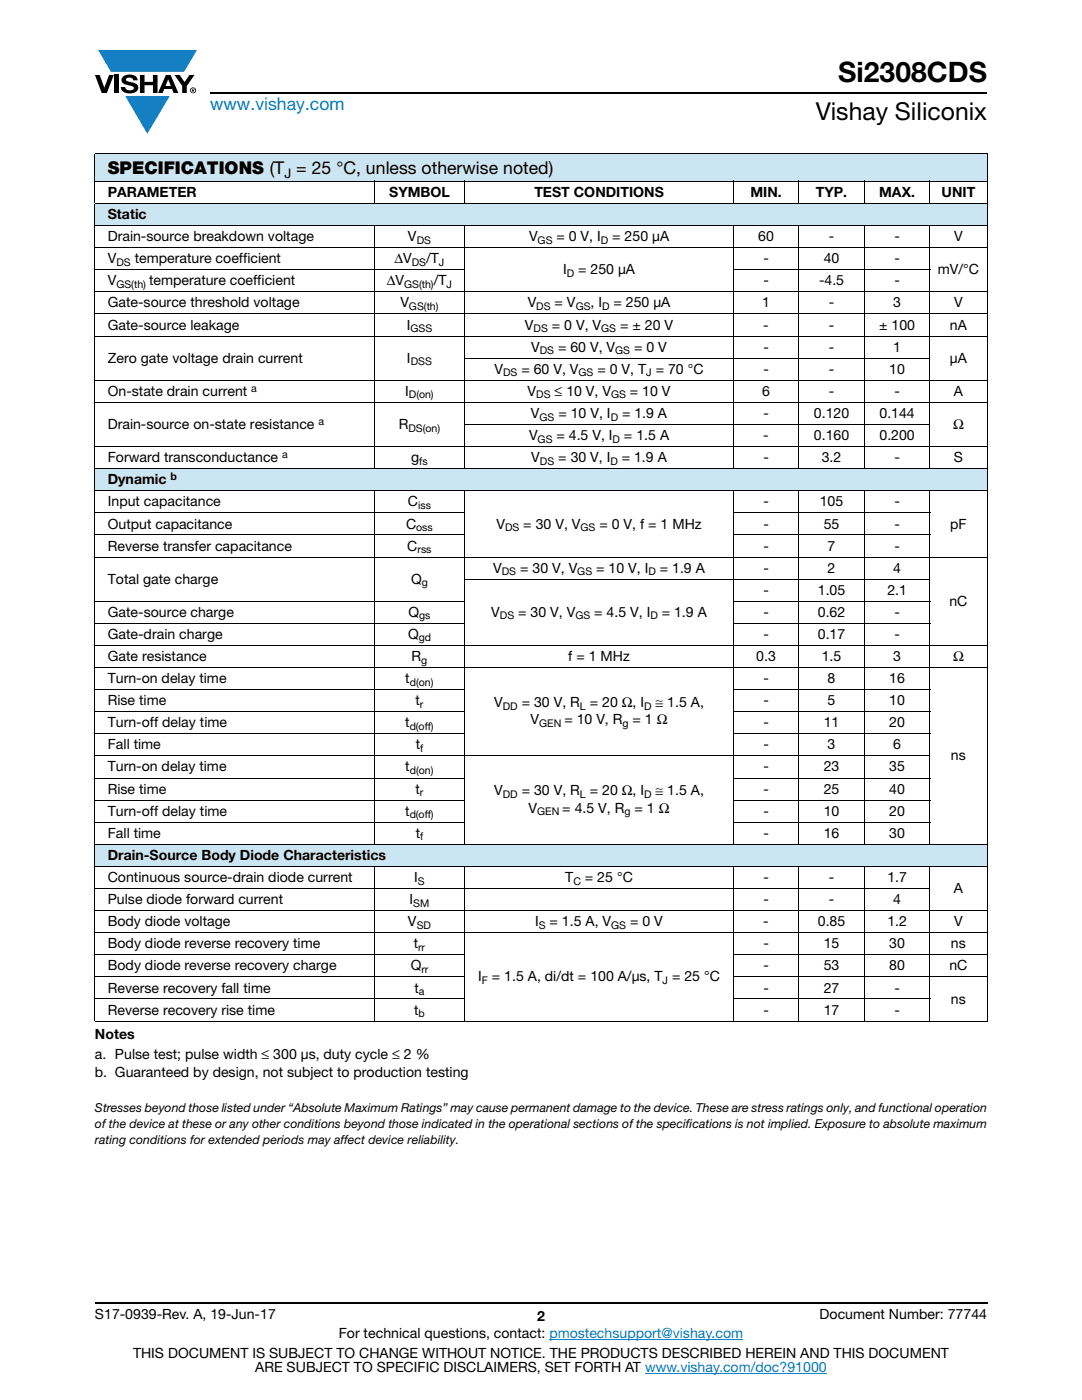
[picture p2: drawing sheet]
<svg xmlns="http://www.w3.org/2000/svg" width="216mm" height="279mm" viewBox="0 0 216 279" stroke-linecap="round" stroke-linejoin="round" font-family="sans-serif">
<defs><g id="words">
<text font-size="5.6" x="167.3" y="16.4">Si2308CDS</text>
<text font-size="4.9" x="162.8" y="24">Vishay Siliconix</text>
<text font-size="3.5" fill="#007ec4" x="42" y="21.9">www.vishay.com</text>
<text font-size="3.5" x="21.5" y="34.8">SPECIFICATIONS (T = 25 °C, unless otherwise noted)</text>
<g font-size="2.8">
<text x="21.5" y="39.3">PARAMETER</text>
<text x="77.6" y="39.3">SYMBOL</text>
<text x="106.6" y="39.3">TEST CONDITIONS</text>
<text x="149.7" y="39.3">MIN.</text>
<text x="162.8" y="39.3">TYP.</text>
<text x="175.4" y="39.3">MAX.</text>
<text x="187.9" y="39.3">UNIT</text>
<text x="21.5" y="43.7">Static</text>
<text x="21.5" y="52.6">V</text>
<text x="21.5" y="48.1">Drain-source breakdown voltage</text>
<text x="26.9" y="52.6">temperature coefficient</text>
<text x="78.7" y="52.6">ΔV</text>
<text x="81.4" y="48.1">V</text>
<text x="85" y="52.6">/T</text>
<text x="105.6" y="48.1">V</text>
<text x="111" y="48.1">= 0 V, I</text>
<text x="122.2" y="48.1">= 250 μA</text>
<text x="151.3" y="48.1">60</text>
<text x="152.3" y="52.6">-</text>
<text x="164.4" y="52.6">40</text>
<text x="165.4" y="48.1">-</text>
<text x="178.5" y="48.1">-</text>
<text x="178.5" y="52.6">-</text>
<text x="190.4" y="48.1">V</text>
<text x="21.5" y="57">V</text>
<text x="29.7" y="57">temperature coefficient</text>
<text x="77.2" y="57">ΔV</text>
<text x="86.6" y="57">/T</text>
<text x="112.4" y="54.8">I</text>
<text x="115.4" y="54.8">= 250 μA</text>
<text x="152.3" y="57">-</text>
<text x="163.4" y="57">-4.5</text>
<text x="178.5" y="57">-</text>
<text x="187.1" y="54.8">mV/°C</text>
<text x="21.5" y="65.8">Gate-source leakage</text>
<text x="21.5" y="61.4">Gate-source threshold voltage</text>
<text x="79.9" y="61.4">V</text>
<text x="81.2" y="65.8">I</text>
<text x="104.8" y="65.8">V</text>
<text x="105.3" y="61.4">V</text>
<text x="110.1" y="65.8">= 0 V, V</text>
<text x="110.7" y="61.4">= V</text>
<text x="117.8" y="61.4">, I</text>
<text x="122.4" y="61.4">= 250 μA</text>
<text x="123.7" y="65.8">= ± 20 V</text>
<text x="152.1" y="61.4">1</text>
<text x="152.3" y="65.8">-</text>
<text x="165.4" y="65.8">-</text>
<text x="165.4" y="61.4">-</text>
<text x="175.4" y="65.8">± 100</text>
<text x="178.2" y="61.4">3</text>
<text x="189.5" y="65.8">nA</text>
<text x="190.4" y="61.4">V</text>
<text x="106" y="70.2">V</text>
<text x="111.4" y="70.2">= 60 V, V</text>
<text x="126.5" y="70.2">= 0 V</text>
<text x="152.3" y="70.2">-</text>
<text x="165.4" y="70.2">-</text>
<text x="178.2" y="70.2">1</text>
<text x="21.5" y="72.4">Zero gate voltage drain current</text>
<text x="81.2" y="72.4">I</text>
<text x="98.7" y="74.6">V</text>
<text x="104" y="74.6">= 60 V, V</text>
<text x="119.2" y="74.6">= 0 V, T = 70 °C</text>
<text x="152.3" y="74.6">-</text>
<text x="165.4" y="74.6">-</text>
<text x="177.4" y="74.6">10</text>
<text x="189.5" y="72.4">μA</text>
<text x="21.5" y="79">On-state drain current</text>
<text x="80.9" y="79">I</text>
<text x="105.3" y="79">V</text>
<text x="105.9" y="83.4">V</text>
<text x="110.6" y="79">≤ 10 V, V</text>
<text x="111.4" y="83.4">= 10 V, I</text>
<text x="124.1" y="83.4">= 1.9 A</text>
<text x="125.7" y="79">= 10 V</text>
<text x="152.1" y="79">6</text>
<text x="152.3" y="83.4">-</text>
<text x="162.4" y="83.4">0.120</text>
<text x="165.4" y="79">-</text>
<text x="175.5" y="83.4">0.144</text>
<text x="178.5" y="79">-</text>
<text x="190.3" y="79">A</text>
<text x="21.5" y="85.6">Drain-source on-state resistance</text>
<text x="79.6" y="85.6">R</text>
<text x="105.6" y="87.8">V</text>
<text x="111" y="87.8">= 4.5 V, I</text>
<text x="124.5" y="87.8">= 1.5 A</text>
<text x="152.3" y="87.8">-</text>
<text x="162.4" y="87.8">0.160</text>
<text x="175.5" y="87.8">0.200</text>
<text x="190.2" y="85.6">Ω</text>
<text x="21.5" y="92.2">Forward transconductance</text>
<text x="82" y="92.2">g</text>
<text x="106" y="92.2">V</text>
<text x="111.4" y="92.2">= 30 V, I</text>
<text x="124.1" y="92.2">= 1.9 A</text>
<text x="152.3" y="92.2">-</text>
<text x="164" y="92.2">3.2</text>
<text x="178.5" y="92.2">-</text>
<text x="190.3" y="92.2">S</text>
<text x="21.5" y="96.6">Dynamic</text>
<text x="21.5" y="101">Input capacitance</text>
<text x="81.4" y="101">C</text>
<text x="152.3" y="101">-</text>
<text x="163.6" y="101">105</text>
<text x="178.5" y="101">-</text>
<text x="21.5" y="105.5">Output capacitance</text>
<text x="81" y="105.5">C</text>
<text x="99.1" y="105.5">V</text>
<text x="104.4" y="105.5">= 30 V, V</text>
<text x="119.6" y="105.5">= 0 V, f = 1 MHz</text>
<text x="152.3" y="105.5">-</text>
<text x="164.4" y="105.5">55</text>
<text x="178.5" y="105.5">-</text>
<text x="189.6" y="105.5">pF</text>
<text x="21.5" y="109.9">Reverse transfer capacitance</text>
<text x="81.3" y="109.9">C</text>
<text x="152.3" y="109.9">-</text>
<text x="165.1" y="109.9">7</text>
<text x="178.5" y="109.9">-</text>
<text x="21.5" y="116.5">Total gate charge</text>
<text x="82" y="116.5">Q</text>
<text x="98.4" y="114.3">V</text>
<text x="103.8" y="114.3">= 30 V, V</text>
<text x="119" y="114.3">= 10 V, I</text>
<text x="131.7" y="114.3">= 1.9 A</text>
<text x="152.3" y="118.7">-</text>
<text x="152.3" y="114.3">-</text>
<text x="163.2" y="118.7">1.05</text>
<text x="165.1" y="114.3">2</text>
<text x="177.1" y="118.7">2.1</text>
<text x="178.2" y="114.3">4</text>
<text x="21.5" y="123.1">Gate-source charge</text>
<text x="81.5" y="123.1">Q</text>
<text x="98" y="123.1">V</text>
<text x="103.4" y="123.1">= 30 V, V</text>
<text x="118.6" y="123.1">= 4.5 V, I</text>
<text x="132" y="123.1">= 1.9 A</text>
<text x="152.3" y="123.1">-</text>
<text x="163.2" y="123.1">0.62</text>
<text x="178.5" y="123.1">-</text>
<text x="189.4" y="120.9">nC</text>
<text x="21.5" y="127.5">Gate-drain charge</text>
<text x="21.5" y="131.9">Gate resistance</text>
<text x="81.4" y="127.5">Q</text>
<text x="82.1" y="131.9">R</text>
<text x="113.4" y="131.9">f = 1 MHz</text>
<text x="150.9" y="131.9">0.3</text>
<text x="152.3" y="127.5">-</text>
<text x="163.2" y="127.5">0.17</text>
<text x="164" y="131.9">1.5</text>
<text x="178.2" y="131.9">3</text>
<text x="178.5" y="127.5">-</text>
<text x="190.2" y="131.9">Ω</text>
<text x="21.5" y="136.3">Turn-on delay time</text>
<text x="80.9" y="136.3">t</text>
<text x="152.3" y="136.3">-</text>
<text x="165.1" y="136.3">8</text>
<text x="177.4" y="136.3">16</text>
<text x="21.5" y="140.7">Rise time</text>
<text x="82.9" y="140.7">t</text>
<text x="98.6" y="141.1">V</text>
<text x="104.1" y="141.1">= 30 V, R = 20 Ω, I</text>
<text x="130.8" y="141.1">≅ 1.5 A,</text>
<text x="152.3" y="140.7">-</text>
<text x="165.1" y="140.7">5</text>
<text x="177.4" y="140.7">10</text>
<text x="21.5" y="145.2">Turn-off delay time</text>
<text x="21.5" y="149.6">Fall time</text>
<text x="80.9" y="145.2">t</text>
<text x="83" y="149.6">t</text>
<text x="105.9" y="144.5">V</text>
<text x="112.6" y="144.5">= 10 V, R</text>
<text x="126.2" y="144.5">= 1 Ω</text>
<text x="152.3" y="145.2">-</text>
<text x="152.3" y="149.6">-</text>
<text x="164.4" y="145.2">11</text>
<text x="165.1" y="149.6">3</text>
<text x="177.4" y="145.2">20</text>
<text x="178.2" y="149.6">6</text>
<text x="21.5" y="154">Turn-on delay time</text>
<text x="80.9" y="154">t</text>
<text x="152.3" y="154">-</text>
<text x="164.4" y="154">23</text>
<text x="177.4" y="154">35</text>
<text x="189.8" y="151.8">ns</text>
<text x="21.5" y="158.4">Rise time</text>
<text x="82.9" y="158.4">t</text>
<text x="98.6" y="158.7">V</text>
<text x="104.1" y="158.7">= 30 V, R = 20 Ω, I</text>
<text x="130.8" y="158.7">≅ 1.5 A,</text>
<text x="152.3" y="158.4">-</text>
<text x="164.4" y="158.4">25</text>
<text x="177.4" y="158.4">40</text>
<text x="21.5" y="162.8">Turn-off delay time</text>
<text x="21.5" y="167.2">Fall time</text>
<text x="80.9" y="162.8">t</text>
<text x="83" y="167.2">t</text>
<text x="105.5" y="162.2">V</text>
<text x="112.2" y="162.2">= 4.5 V, R</text>
<text x="126.6" y="162.2">= 1 Ω</text>
<text x="152.3" y="162.8">-</text>
<text x="152.3" y="167.2">-</text>
<text x="164.4" y="162.8">10</text>
<text x="164.4" y="167.2">16</text>
<text x="177.4" y="162.8">20</text>
<text x="177.4" y="167.2">30</text>
<text x="21.5" y="171.6">Drain-Source Body Diode Characteristics</text>
<text x="21.5" y="176">Continuous source-drain diode current</text>
<text x="82.7" y="176">I</text>
<text x="112.8" y="176">T</text>
<text x="116.7" y="176">= 25 °C</text>
<text x="152.3" y="176">-</text>
<text x="165.4" y="176">-</text>
<text x="177.1" y="176">1.7</text>
<text x="190.3" y="178.2">A</text>
<text x="21.5" y="184.8">Body diode voltage</text>
<text x="21.5" y="180.4">Pulse diode forward current</text>
<text x="81.4" y="184.8">V</text>
<text x="81.7" y="180.4">I</text>
<text x="106.8" y="184.8">I</text>
<text x="109.7" y="184.8">= 1.5 A, V</text>
<text x="125.7" y="184.8">= 0 V</text>
<text x="152.3" y="184.8">-</text>
<text x="152.3" y="180.4">-</text>
<text x="163.2" y="184.8">0.85</text>
<text x="165.4" y="180.4">-</text>
<text x="177.1" y="184.8">1.2</text>
<text x="178.2" y="180.4">4</text>
<text x="190.4" y="184.8">V</text>
<text x="21.5" y="189.3">Body diode reverse recovery time</text>
<text x="82.6" y="189.3">t</text>
<text x="152.3" y="189.3">-</text>
<text x="164.4" y="189.3">15</text>
<text x="177.4" y="189.3">30</text>
<text x="189.8" y="189.3">ns</text>
<text x="21.5" y="193.7">Body diode reverse recovery charge</text>
<text x="81.9" y="193.7">Q</text>
<text x="95.4" y="195.9">I</text>
<text x="98.1" y="195.9">= 1.5 A, di/dt = 100 A/μs, T = 25 °C</text>
<text x="152.3" y="193.7">-</text>
<text x="164.4" y="193.7">53</text>
<text x="177.4" y="193.7">80</text>
<text x="189.4" y="193.7">nC</text>
<text x="21.5" y="198.1">Reverse recovery fall time</text>
<text x="21.5" y="202.5">Reverse recovery rise time</text>
<text x="82.6" y="202.5">t</text>
<text x="82.7" y="198.1">t</text>
<text x="152.3" y="198.1">-</text>
<text x="152.3" y="202.5">-</text>
<text x="164.4" y="198.1">27</text>
<text x="164.4" y="202.5">17</text>
<text x="178.5" y="198.1">-</text>
<text x="178.5" y="202.5">-</text>
<text x="189.8" y="200.3">ns</text>
<text x="18.9" y="207.4">Notes</text>
<text x="18.9" y="211.3">a. Pulse test; pulse width ≤ 300 μs, duty cycle ≤ 2 %</text>
<text x="18.9" y="214.8">b. Guaranteed by design, not subject to production testing</text>
<text x="18.9" y="263.3">S17-0939-Rev. A, 19-Jun-17</text>
<text x="107.2" y="263.6">2</text>
<text x="163.6" y="263.3">Document Number: 77744</text>
<text x="67.6" y="267.1">For technical questions, contact: pmostechsupport@vishay.com</text>
<text x="26.5" y="271">THIS DOCUMENT IS SUBJECT TO CHANGE WITHOUT NOTICE. THE PRODUCTS DESCRIBED HEREIN AND THIS DOCUMENT</text>
<text x="50.9" y="273.8">ARE SUBJECT TO SPECIFIC DISCLAIMERS, SET FORTH AT www.vishay.com/doc?91000</text>
</g>
<text font-size="2.6" x="56.8" y="35.5">J</text>
<g font-size="2.5">
<text x="18.9" y="222">Stresses beyond those listed under “Absolute Maximum Ratings” may cause permanent damage to the device. These are stress ratings only, and functional operation</text>
<text x="18.9" y="225.2">of the device at these or any other conditions beyond those indicated in the operational sections of the specifications is not implied. Exposure to absolute maximum</text>
<text x="18.9" y="228.3">rating conditions for extended periods may affect device reliability.</text>
</g>
<g font-size="2.1">
<text x="23.2" y="53.1">DS</text>
<text x="82.2" y="53.1">DS</text>
<text x="83.1" y="48.6">DS</text>
<text x="87.6" y="53.1">J</text>
<text x="107.3" y="48.6">GS</text>
<text x="119.9" y="48.6">D</text>
<text x="23.2" y="57.5">GS(th)</text>
<text x="80.6" y="57.5">GS(th)</text>
<text x="89.1" y="57.5">J</text>
<text x="113.1" y="55.3">D</text>
<text x="81.6" y="61.9">GS(th)</text>
<text x="107" y="61.9">DS</text>
<text x="114.9" y="61.9">GS</text>
<text x="120.1" y="61.9">D</text>
<text x="81.9" y="66.3">GSS</text>
<text x="106.5" y="66.3">DS</text>
<text x="107.7" y="70.7">DS</text>
<text x="120" y="66.3">GS</text>
<text x="122.8" y="70.7">GS</text>
<text x="82" y="72.9">DSS</text>
<text x="100.4" y="75.1">DS</text>
<text x="115.5" y="75.1">GS</text>
<text x="128.9" y="75.1">J</text>
<text x="50.1" y="78.2">a</text>
<text x="81.6" y="79.5">D(on)</text>
<text x="107" y="79.5">DS</text>
<text x="107.7" y="83.9">GS</text>
<text x="121.9" y="83.9">D</text>
<text x="121.9" y="79.5">GS</text>
<text x="63.6" y="84.8">a</text>
<text x="81.5" y="86.1">DS(on)</text>
<text x="107.3" y="88.3">GS</text>
<text x="122.2" y="88.3">D</text>
<text x="34" y="95.8">b</text>
<text x="56.3" y="91.4">a</text>
<text x="83.7" y="92.8">fs</text>
<text x="107.7" y="92.8">DS</text>
<text x="121.8" y="92.8">D</text>
<text x="83.4" y="101.6">iss</text>
<text x="83.1" y="106">oss</text>
<text x="100.8" y="106">DS</text>
<text x="115.8" y="106">GS</text>
<text x="83.3" y="110.4">rss</text>
<text x="84.2" y="117">g</text>
<text x="100.1" y="114.8">DS</text>
<text x="115.2" y="114.8">GS</text>
<text x="129.4" y="114.8">D</text>
<text x="83.6" y="123.6">gs</text>
<text x="99.7" y="123.6">DS</text>
<text x="114.8" y="123.6">GS</text>
<text x="129.8" y="123.6">D</text>
<text x="83.5" y="128">gd</text>
<text x="81.8" y="136.8">d(on)</text>
<text x="84.1" y="132.4">g</text>
<text x="83.8" y="141.2">r</text>
<text x="100.3" y="141.6">DD</text>
<text x="115.7" y="141.6">L</text>
<text x="128.5" y="141.6">D</text>
<text x="81.7" y="145.7">d(off)</text>
<text x="107.6" y="145.1">GEN</text>
<text x="124.2" y="145.1">g</text>
<text x="81.8" y="154.5">d(on)</text>
<text x="83.8" y="150.1">f</text>
<text x="83.8" y="158.9">r</text>
<text x="100.3" y="159.2">DD</text>
<text x="115.7" y="159.2">L</text>
<text x="128.5" y="159.2">D</text>
<text x="81.7" y="163.3">d(off)</text>
<text x="83.8" y="167.7">f</text>
<text x="107.2" y="162.7">GEN</text>
<text x="124.6" y="162.7">g</text>
<text x="83.4" y="176.5">S</text>
<text x="114.4" y="176.5">C</text>
<text x="82.5" y="180.9">SM</text>
<text x="83.1" y="185.4">SD</text>
<text x="107.5" y="185.4">S</text>
<text x="122" y="185.4">GS</text>
<text x="83.4" y="189.8">rr</text>
<text x="84.1" y="194.2">rr</text>
<text x="96.2" y="196.4">F</text>
<text x="132.2" y="196.4">J</text>
<text x="83.5" y="203">b</text>
<text x="83.6" y="198.6">a</text>
</g>
</g></defs>
<g fill="#147fc3">
<path d="M19.6 10h19.7l-2.6 4.3h-1.1h-13.5z"/>
<path d="M25 19.2h8.9l-4.5 7.5z"/>
</g>
<g fill="#000">
<path d="M18.9 15h1l.9 2.5 1-2.5h.9l-1.4 3.6h-1zM22.9 15h.9v3.6h-.9zM24.6 15.3a2.1 2.1 0 0 1 2.8 .3l.1 .4h-.9a.79 .79 0 0 0-.7-.5 .79 .79 0 0 0-.8 .4l.3 .3 1 .2a1.08 1.08 0 0 1 1.2 1 1.08 1.08 0 0 1-1.1 1.2 1.73 1.73 0 0 1-2.4-1.2h.9a.96 .96 0 0 0 .8 .6 .96 .96 0 0 0 .9-.4 1.31 1.31 0 0 0-1.2-.6 1.03 1.03 0 0 1-1.1-.6 1.03 1.03 0 0 1 .2-1.1zM27.9 15h.9v1.3h1.7v-1.3h.9v3.6h-.9v-1.6h-1.7v1.6h-.9zM34.8 15h1.1l.9 1.4 1-1.4h1l-1.5 2.2v1.4h-.9v-1.4z"/>
<path d="M33.6 15.9l.5 1.3h-1.1zM33.1 15l-1.6 3.6h1l.3-.8h1.5l.3 .8h1l-1.6-3.6z"/>
<path d="M38.4 17.8h.2v.2h-.2zM38.3 17.7v.7h.1v-.3l.4 .3-.2-.3 .2-.2-.1-.2z"/>
<path d="M38.1 18a.46 .46 0 0 1 .9 0 .46 .46 0 0 1-.9 0zM37.9 18a.6 .6 0 0 0 1.2 0 .6 .6 0 0 0-1.2 0z"/>
</g>
<path d="M42 18.6h155M18.9 260h178.1" fill="none" stroke="#000" stroke-width=".36"/>
<path d="M109.6 267.3h38.7M128.7 274h36.3" fill="none" stroke="#007ec4" stroke-width=".2"/>
<g fill="#cce5f3">
<path d="M18.9 30.7h178.1v5.5h-178.1z"/>
<path d="M18.9 40.6h178.1v4.4h-178.1z"/>
<path d="M18.9 93.5h178.1v4.4h-178.1z"/>
<path d="M18.9 168.5h178.1v4.4h-178.1z"/>
</g>
<g fill="none" stroke="#000" stroke-width=".2">
<path d="M18.9 30.7h178.1M18.9 36.2h127.3M18.9 30.8v9.7M74.7 36.1v4.6M92.8 36.1v4.6M146.3 36.1v4.6M146.4 36.2h39.1M159.4 36.1v4.6M172.5 36.1v4.6M185.5 36.1v4.6M185.6 36.2h11.4M197 30.8v9.7"/>
<path d="M18.9 40.6h178.1M18.9 45h73.8M18.9 49.4h178.1M18.9 53.8h73.9M18.9 58.3h178.1M18.9 40.7v4.2M18.9 45.1v48.4M74.7 44.9v48.7M92.8 44.9v48.7M92.8 45h53.4M146.2 53.8h39.4M146.3 44.9v48.7"/>
<path d="M146.4 45h50.6M159.4 44.9v48.7M172.5 44.9v48.7M185.5 44.9v48.7M197 40.7v4.2M197 45.1v48.4M18.9 62.7h178.1M18.9 67.1h178.1M18.9 75.9h178.1M92.7 71.5h92.9M18.9 80.3h178.1M18.9 89.1h178.1"/>
<path d="M18.9 93.5h178.1M18.9 97.9h127.3M18.9 93.6v4.3M18.9 98v70.4M74.7 97.9v70.7M92.7 84.7h92.9M92.8 97.9v70.7M146.3 97.9v70.7M146.4 97.9h50.6M159.4 97.9v70.7M172.5 97.9v70.7M185.5 97.9v70.7"/>
<path d="M197 93.6v4.3M197 98v70.4M18.9 102.3h73.9M18.9 106.8h73.9M18.9 111.2h178.1M18.9 120h73.9M92.7 115.6h92.9M146.2 102.3h39.4M146.2 106.8h39.4M146.2 120h39.4M18.9 124.4h73.9M18.9 128.8h178.1"/>
<path d="M18.9 133.2h178.1M18.9 137.6h73.9M146.2 124.4h39.4M146.2 137.6h39.4M18.9 142h73.9M18.9 146.5h73.9M18.9 150.9h166.7M18.9 155.3h73.9M18.9 159.7h73.9M146.2 142h39.4M146.2 146.5h39.4M146.2 155.3h39.4"/>
<path d="M146.2 159.7h39.4M18.9 164.1h73.9M18.9 168.5h178.1M18.9 172.9h127.3M18.9 177.3h166.7M18.9 168.6v4.2M18.9 173v30.7M74.7 172.8v31.1M92.8 172.8v31.1M146.2 164.1h39.4M146.3 172.8v31.1M146.4 172.9h50.6"/>
<path d="M159.4 172.8v31.1M172.5 172.8v31.1M185.5 172.8v31.1M197 168.6v4.2M197 173v30.7M18.9 181.7h178.1M18.9 186.1h178.1M18.9 190.5h73.9M18.9 195h73.9M18.9 199.4h73.9M146.2 190.5h50.8M146.2 195h50.8"/>
<path d="M146.2 199.4h39.4M18.9 203.8h178.1"/>
</g>
<use href="#words"/>
</svg>
